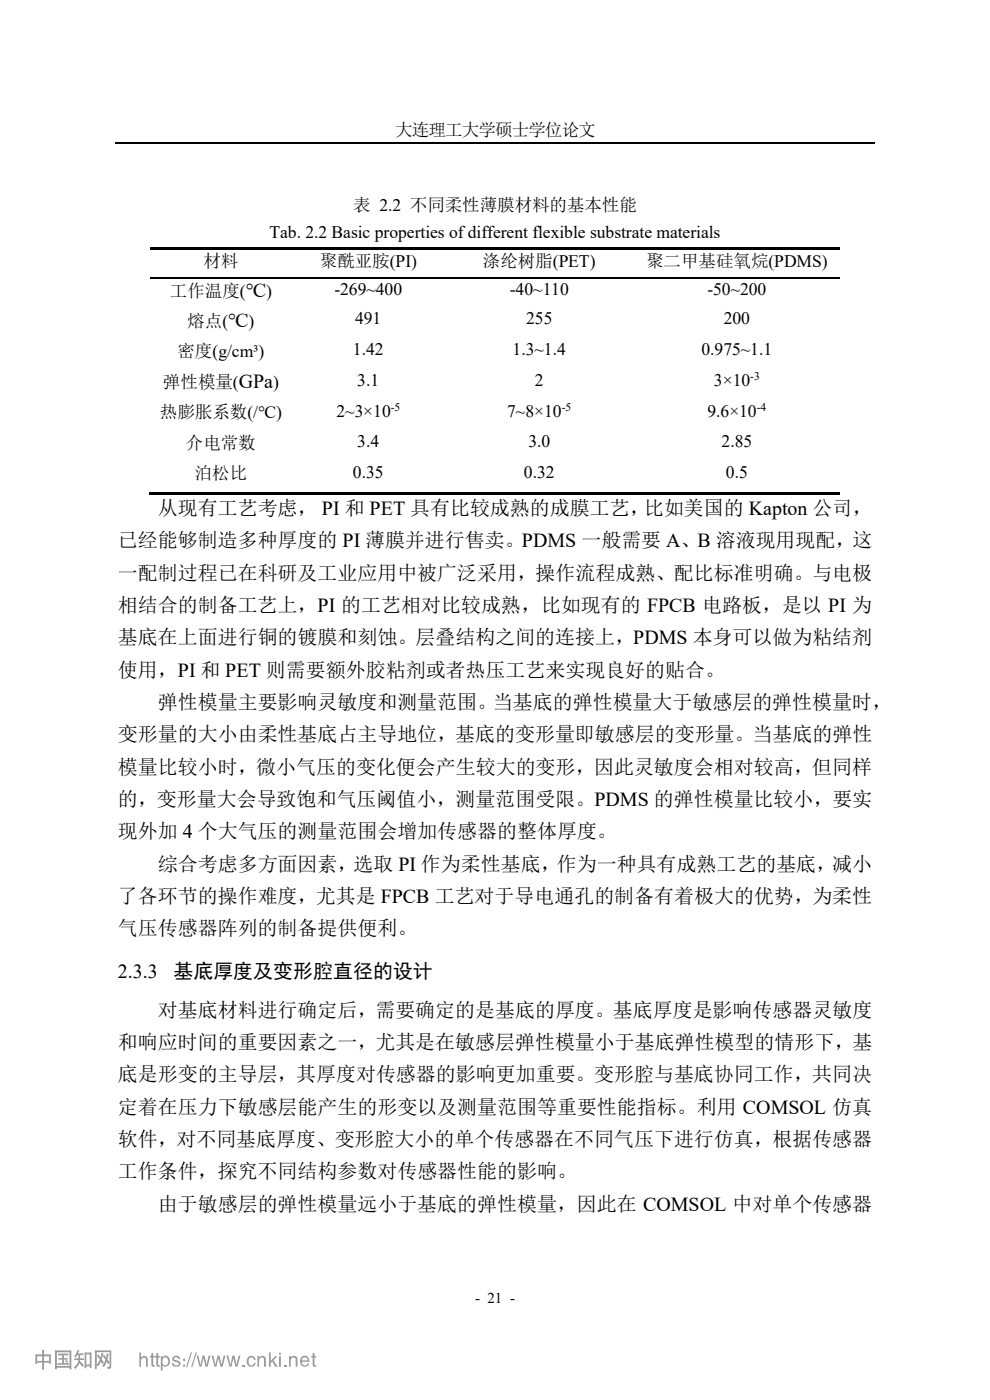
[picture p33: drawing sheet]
<svg xmlns="http://www.w3.org/2000/svg" width="210mm" height="297mm" viewBox="0 0 210 297" stroke-linecap="round" stroke-linejoin="round" font-family="sans-serif">
<defs><g id="words">
<g font-size="4.2">
<text x="33.5" y="109.2">从现有工艺考虑， PI 和 PET 具有比较成熟的成膜工艺，比如美国的 Kapton 公司，</text>
<text x="25" y="116.1">已经能够制造多种厚度的 PI 薄膜并进行售卖。PDMS 一般需要 A、B 溶液现用现配，这</text>
<text x="25" y="123">一配制过程已在科研及工业应用中被广泛采用，操作流程成熟、配比标准明确。与电极</text>
<text x="25" y="129.8">相结合的制备工艺上，PI 的工艺相对比较成熟，比如现有的 FPCB 电路板，是以 PI 为</text>
<text x="25" y="136.7">基底在上面进行铜的镀膜和刻蚀。层叠结构之间的连接上，PDMS 本身可以做为粘结剂</text>
<text x="25" y="143.6">使用，PI 和 PET 则需要额外胶粘剂或者热压工艺来实现良好的贴合。</text>
<text x="33.5" y="150.4">弹性模量主要影响灵敏度和测量范围。当基底的弹性模量大于敏感层的弹性模量时，</text>
<text x="25" y="157.3">变形量的大小由柔性基底占主导地位，基底的变形量即敏感层的变形量。当基底的弹性</text>
<text x="25" y="164.2">模量比较小时，微小气压的变化便会产生较大的变形，因此灵敏度会相对较高，但同样</text>
<text x="25" y="171">的，变形量大会导致饱和气压阈值小，测量范围受限。PDMS 的弹性模量比较小，要实</text>
<text x="25" y="177.9">现外加 4 个大气压的测量范围会增加传感器的整体厚度。</text>
<text x="33.5" y="184.7">综合考虑多方面因素，选取 PI 作为柔性基底，作为一种具有成熟工艺的基底，减小</text>
<text x="25" y="191.6">了各环节的操作难度，尤其是 FPCB 工艺对于导电通孔的制备有着极大的优势，为柔性</text>
<text x="25" y="198.4">气压传感器阵列的制备提供便利。</text>
<text x="25" y="207.5">2.3.3</text>
<text x="36.8" y="207.5">基底厚度及变形腔直径的设计</text>
<text x="33.5" y="215.7">对基底材料进行确定后，需要确定的是基底的厚度。基底厚度是影响传感器灵敏度</text>
<text x="25" y="222.5">和响应时间的重要因素之一，尤其是在敏感层弹性模量小于基底弹性模型的情形下，基</text>
<text x="25" y="229.4">底是形变的主导层，其厚度对传感器的影响更加重要。变形腔与基底协同工作，共同决</text>
<text x="25" y="236.3">定着在压力下敏感层能产生的形变以及测量范围等重要性能指标。利用 COMSOL 仿真</text>
<text x="25" y="243.2">软件，对不同基底厚度、变形腔大小的单个传感器在不同气压下进行仿真，根据传感器</text>
<text x="25" y="250">工作条件，探究不同结构参数对传感器性能的影响。</text>
<text x="33.5" y="256.9">由于敏感层的弹性模量远小于基底的弹性模量，因此在 COMSOL 中对单个传感器</text>
</g>
<g font-size="3.7">
<text x="83.8" y="28.8">大连理工大学硕士学位论文</text>
<text x="74.9" y="44.8">表 2.2 不同柔性薄膜材料的基本性能</text>
<text x="57.2" y="50.5">Tab. 2.2 Basic properties of different flexible substrate materials</text>
<text x="43.1" y="56.6">材料</text>
<text x="67.8" y="56.6">聚酰亚胺(PI)</text>
<text x="102.4" y="56.6">涤纶树脂(PET)</text>
<text x="137.1" y="56.6">聚二甲基硅氧烷(PDMS)</text>
<text x="36" y="63.1">工作温度(℃)</text>
<text x="70.9" y="62.6">-269~400</text>
<text x="75.2" y="62.4">(PI)</text>
<text x="108.1" y="62.6">-40~110</text>
<text x="109.8" y="62.4">(PET)</text>
<text x="150.1" y="62.6">-50~200</text>
<text x="39.7" y="69.3">熔点(℃)</text>
<text x="75.3" y="68.8">491</text>
<text x="111.6" y="68.8">255</text>
<text x="153.5" y="68.8">200</text>
<text x="37.6" y="75.7">密度(g/cm³</text>
<text x="54.8" y="75.7">)</text>
<text x="74.9" y="75.4">1.42</text>
<text x="108.7" y="75.4">1.3~1.4</text>
<text x="148.8" y="75.4">0.975~1.1</text>
<text x="34.6" y="82.3">弹性模量(GPa)</text>
<text x="75.8" y="81.9">3.1</text>
<text x="113.4" y="81.9">2</text>
<text x="151.5" y="81.9">3×10</text>
<text x="33.9" y="88.7">热膨胀系数(/℃)</text>
<text x="71.3" y="88.4">2~3×10</text>
<text x="107.6" y="88.4">7~8×10</text>
<text x="150.1" y="88.4">9.6×10</text>
<text x="39.4" y="95.2">介电常数</text>
<text x="75.8" y="94.9">3.4</text>
<text x="112.1" y="94.9">3.0</text>
<text x="153.1" y="94.9">2.85</text>
<text x="41.3" y="101.7">泊松比</text>
<text x="74.9" y="101.4">0.35</text>
<text x="111.1" y="101.4">0.32</text>
<text x="154" y="101.4">0.5</text>
</g>
<text font-size="3.2" x="100.8" y="276.4">- 21 -</text>
<g font-size="2.5">
<text x="159.2" y="80.7">-3</text>
<text x="82.9" y="87.1">-5</text>
<text x="119.2" y="87.1">-5</text>
<text x="160.5" y="87.1">-4</text>
</g>
</g></defs>
<path d="M24.5 30.3h161M31.8 59h30.1M62.1 59h32.3M94.6 59h39.8M134.6 59h43.6" fill="none" stroke="#000" stroke-width=".25"/>
<g fill="#000">
<path d="M31.8 52.4h30.1v.5h-30.1z" fill-rule="evenodd"/>
<path d="M61.9 52.4h.5v.5h-.5z" fill-rule="evenodd"/>
<path d="M61.9 58.9h.2v.2h-.2z" fill-rule="evenodd"/>
<path d="M62.4 52.4h32v.5h-32z" fill-rule="evenodd"/>
<path d="M94.4 52.4h.5v.5h-.5z" fill-rule="evenodd"/>
<path d="M94.4 58.9h.2v.2h-.2z" fill-rule="evenodd"/>
<path d="M94.9 52.4h39.5v.5h-39.5z" fill-rule="evenodd"/>
<path d="M134.4 52.4h.5v.5h-.5z" fill-rule="evenodd"/>
<path d="M134.4 58.9h.2v.2h-.2z" fill-rule="evenodd"/>
<path d="M134.9 52.4h43.3v.5h-43.3z" fill-rule="evenodd"/>
<path d="M31.6 104.5h30.3v.5h-30.3z" fill-rule="evenodd"/>
<path d="M61.6 104.5h.5v.5h-.5z" fill-rule="evenodd"/>
<path d="M62.1 104.5h32.3v.5h-32.3z" fill-rule="evenodd"/>
<path d="M94.1 104.5h.5v.5h-.5z" fill-rule="evenodd"/>
<path d="M94.6 104.5h39.8v.5h-39.8z" fill-rule="evenodd"/>
<path d="M134.1 104.5h.5v.5h-.5z" fill-rule="evenodd"/>
<path d="M134.6 104.5h43.6v.5h-43.6z" fill-rule="evenodd"/>
</g>
<g fill="#999">
<path d="M7.5 287.3v2.1h.4v-.3h1.1l-.1 1.5h.5l-.1-1.5h1.1v.2h.4v-2h-1.5l.1-.9h-.5l.1 .9zM7.9 287.7h1.1v1h-1.1zM9.3 287.7h1.1v1h-1.1z" fill-rule="evenodd"/>
<path d="M12.3 287.2v.4l.9-.1v.6h-.7v.4l.7-.1v.8h-1v.4h2.4v-.4h-1v-.8l.7 .1v-.4h-.7v-.6l.9 .1v-.4zM13.8 288.7l.4 .5 .2-.2a.33 .33 0 0 0-.2-.4 .33 .33 0 0 0-.4 .1zM11.6 286.5v4h.5v-.3h2.6v.3h.5v-4zM12.1 286.9h2.6v2.9h-2.6z" fill-rule="evenodd"/>
<path d="M16.4 286.4l-.7 1.3 .4 .3 .3-.5h.3v.7h-.9v.3h.8l-.2 .7-.7 .9 .2 .3 1-1.2 .6 .8 .3-.3-.8-.9v-.3h.8v-.3h-.8v-.7h.7v-.4h-1.2l.4-.5zM17.9 286.9v3.4h.4v-.5h.7v.4h.4v-3.3zM18.3 287.3h.7v2.2h-.7z" fill-rule="evenodd"/>
<path d="M20.1 286.5h3.5v3.7l-.7 .3-.3-.5 .6-.1v-.8l-.3 .3-.3-.5-.6 1.2-.3-.3 .7-1.3-.6-.9 .3-.2 .4 .7 .1-1 .5 .2a1.4 1.4 0 0 0 .1 1.8v-2.2h-2.7v2.7l.2-.3a1.01 1.01 0 0 0-.1-1.7l.2-.3 .5 .7 .2-1 .4 .1v.2a1.53 1.53 0 0 0 .1 1.8l-.3 .3-.3-.6-.6 1.1-.3-.3v.8h-.4z" fill-rule="evenodd"/>
<path d="M29.6 286.9h.3v1.1a.79 .79 0 0 1 .9-.3 .79 .79 0 0 1 .6 .7v1.6h-.4v-1.5a.54 .54 0 0 0-.7-.5 .54 .54 0 0 0-.4 .7v1.3h-.3z" fill-rule="evenodd"/>
<path d="M32.1 287h.4v.7h.3v.3h-.3v1.5l.3 .1v.4a.53 .53 0 0 1-.7-.5v-1.5h-.3v-.3h.3z" fill-rule="evenodd"/>
<path d="M33.2 287h.3v.7h.4v.3h-.4v1.5l.4 .1-.1 .4a.53 .53 0 0 1-.6-.5v-1.5h-.3v-.3h.3z" fill-rule="evenodd"/>
<path d="M34.1 287.7v3.1h.4v-1.1a1.01 1.01 0 0 0 1.3 0 1.01 1.01 0 0 0 .2-1.3 .83 .83 0 0 0-.6-.7 .83 .83 0 0 0-.9 .4v-.4zM34.8 288a.81 .81 0 0 1 1 .8 .81 .81 0 0 1-.9 .8 .99 .99 0 0 1-.1-1.6z" fill-rule="evenodd"/>
<path d="M36.7 287.9l.2-.2a.86 .86 0 0 1 1.3 .6h-.3a.49 .49 0 0 0-.5-.4 .49 .49 0 0 0-.5 .5 1.67 1.67 0 0 1 1.4 .8 .94 .94 0 0 1-.9 .8 .94 .94 0 0 1-.9-.8h.3a.55 .55 0 0 0 .5 .5 .55 .55 0 0 0 .6-.5l-.9-.3a.56 .56 0 0 1-.5-.4 .56 .56 0 0 1 .2-.6z" fill-rule="evenodd"/>
<path d="M38.8 288.3v.4h.5v-.4zM38.8 289.5v.5h.5v-.5z" fill-rule="evenodd"/>
<path d="M40.5 286.9h.2l-1 3.2h-.2z" fill-rule="evenodd"/>
<path d="M41.5 286.9h.3l-1 3.2h-.3z" fill-rule="evenodd"/>
<path d="M41.7 287.6h.4l.4 1.9 .5-1.9h.4l.4 1.9 .5-1.9h.4l-.7 2.4h-.4l-.4-1.8-.5 1.8h-.4z" fill-rule="evenodd"/>
<path d="M44.9 287.6h.4l.4 1.9 .4-1.9h.5l.4 1.9 .4-1.9h.4l-.6 2.4h-.4l-.4-1.8-.5 1.8h-.4z" fill-rule="evenodd"/>
<path d="M48 287.6h.4l.5 1.9 .4-1.9h.4l.5 1.9 .4-1.9h.4l-.6 2.4h-.4l-.5-1.8-.4 1.8h-.4z" fill-rule="evenodd"/>
<path d="M51.5 289.5h.5v.5h-.5z" fill-rule="evenodd"/>
<path d="M52.8 287.8a.95 .95 0 0 1 1.5 .7h-.4a.55 .55 0 0 0-.6-.5 .55 .55 0 0 0-.5 .5 .75 .75 0 0 0-.1 .8 .75 .75 0 0 0 .8 .3l.4-.5h.4a1.03 1.03 0 0 1-1.5 .7 1.03 1.03 0 0 1-.4-1.5z" fill-rule="evenodd"/>
<path d="M54.6 287.7h.4v.3a.77 .77 0 0 1 .8-.3 .77 .77 0 0 1 .6 .7v1.6h-.4v-1.4a.56 .56 0 0 0-.6-.7 .56 .56 0 0 0-.4 .8v1.3h-.4z" fill-rule="evenodd"/>
<path d="M57.1 286.9h.3v1.8l1-1h.4l-.8 .9 .9 1.4h-.5l-.7-1.2-.3 .3v.9h-.3z" fill-rule="evenodd"/>
<path d="M59.2 287v.4h.4v-.4zM59.2 287.7v2.3h.4v-2.3z" fill-rule="evenodd"/>
<path d="M60.3 289.5h.5v.5h-.5z" fill-rule="evenodd"/>
<path d="M61.3 287.7h.4v.3a.77 .77 0 0 1 .8-.3 .77 .77 0 0 1 .6 .7v1.6h-.4v-1.4a.56 .56 0 0 0-.6-.7 .56 .56 0 0 0-.4 .8v1.3h-.4z" fill-rule="evenodd"/>
<path d="M64.2 288.2a.62 .62 0 0 1 .7-.2 .62 .62 0 0 1 .4 .6h-1.3zM64.1 287.8a1.15 1.15 0 0 0-.4 1.5 1.15 1.15 0 0 0 1.3 .6l.4-.3 .2-.4h-.3a.63 .63 0 0 1-.8 .5 .63 .63 0 0 1-.5-.8h1.7a1.04 1.04 0 0 0-.5-1.1 1.04 1.04 0 0 0-1.1 0z" fill-rule="evenodd"/>
<path d="M66.3 287h.4v.7h.4v.3h-.4v1.5l.4 .1-.1 .4a.53 .53 0 0 1-.7-.5v-1.5h-.3v-.3h.3z" fill-rule="evenodd"/>
</g>
<use href="#words"/>
</svg>
